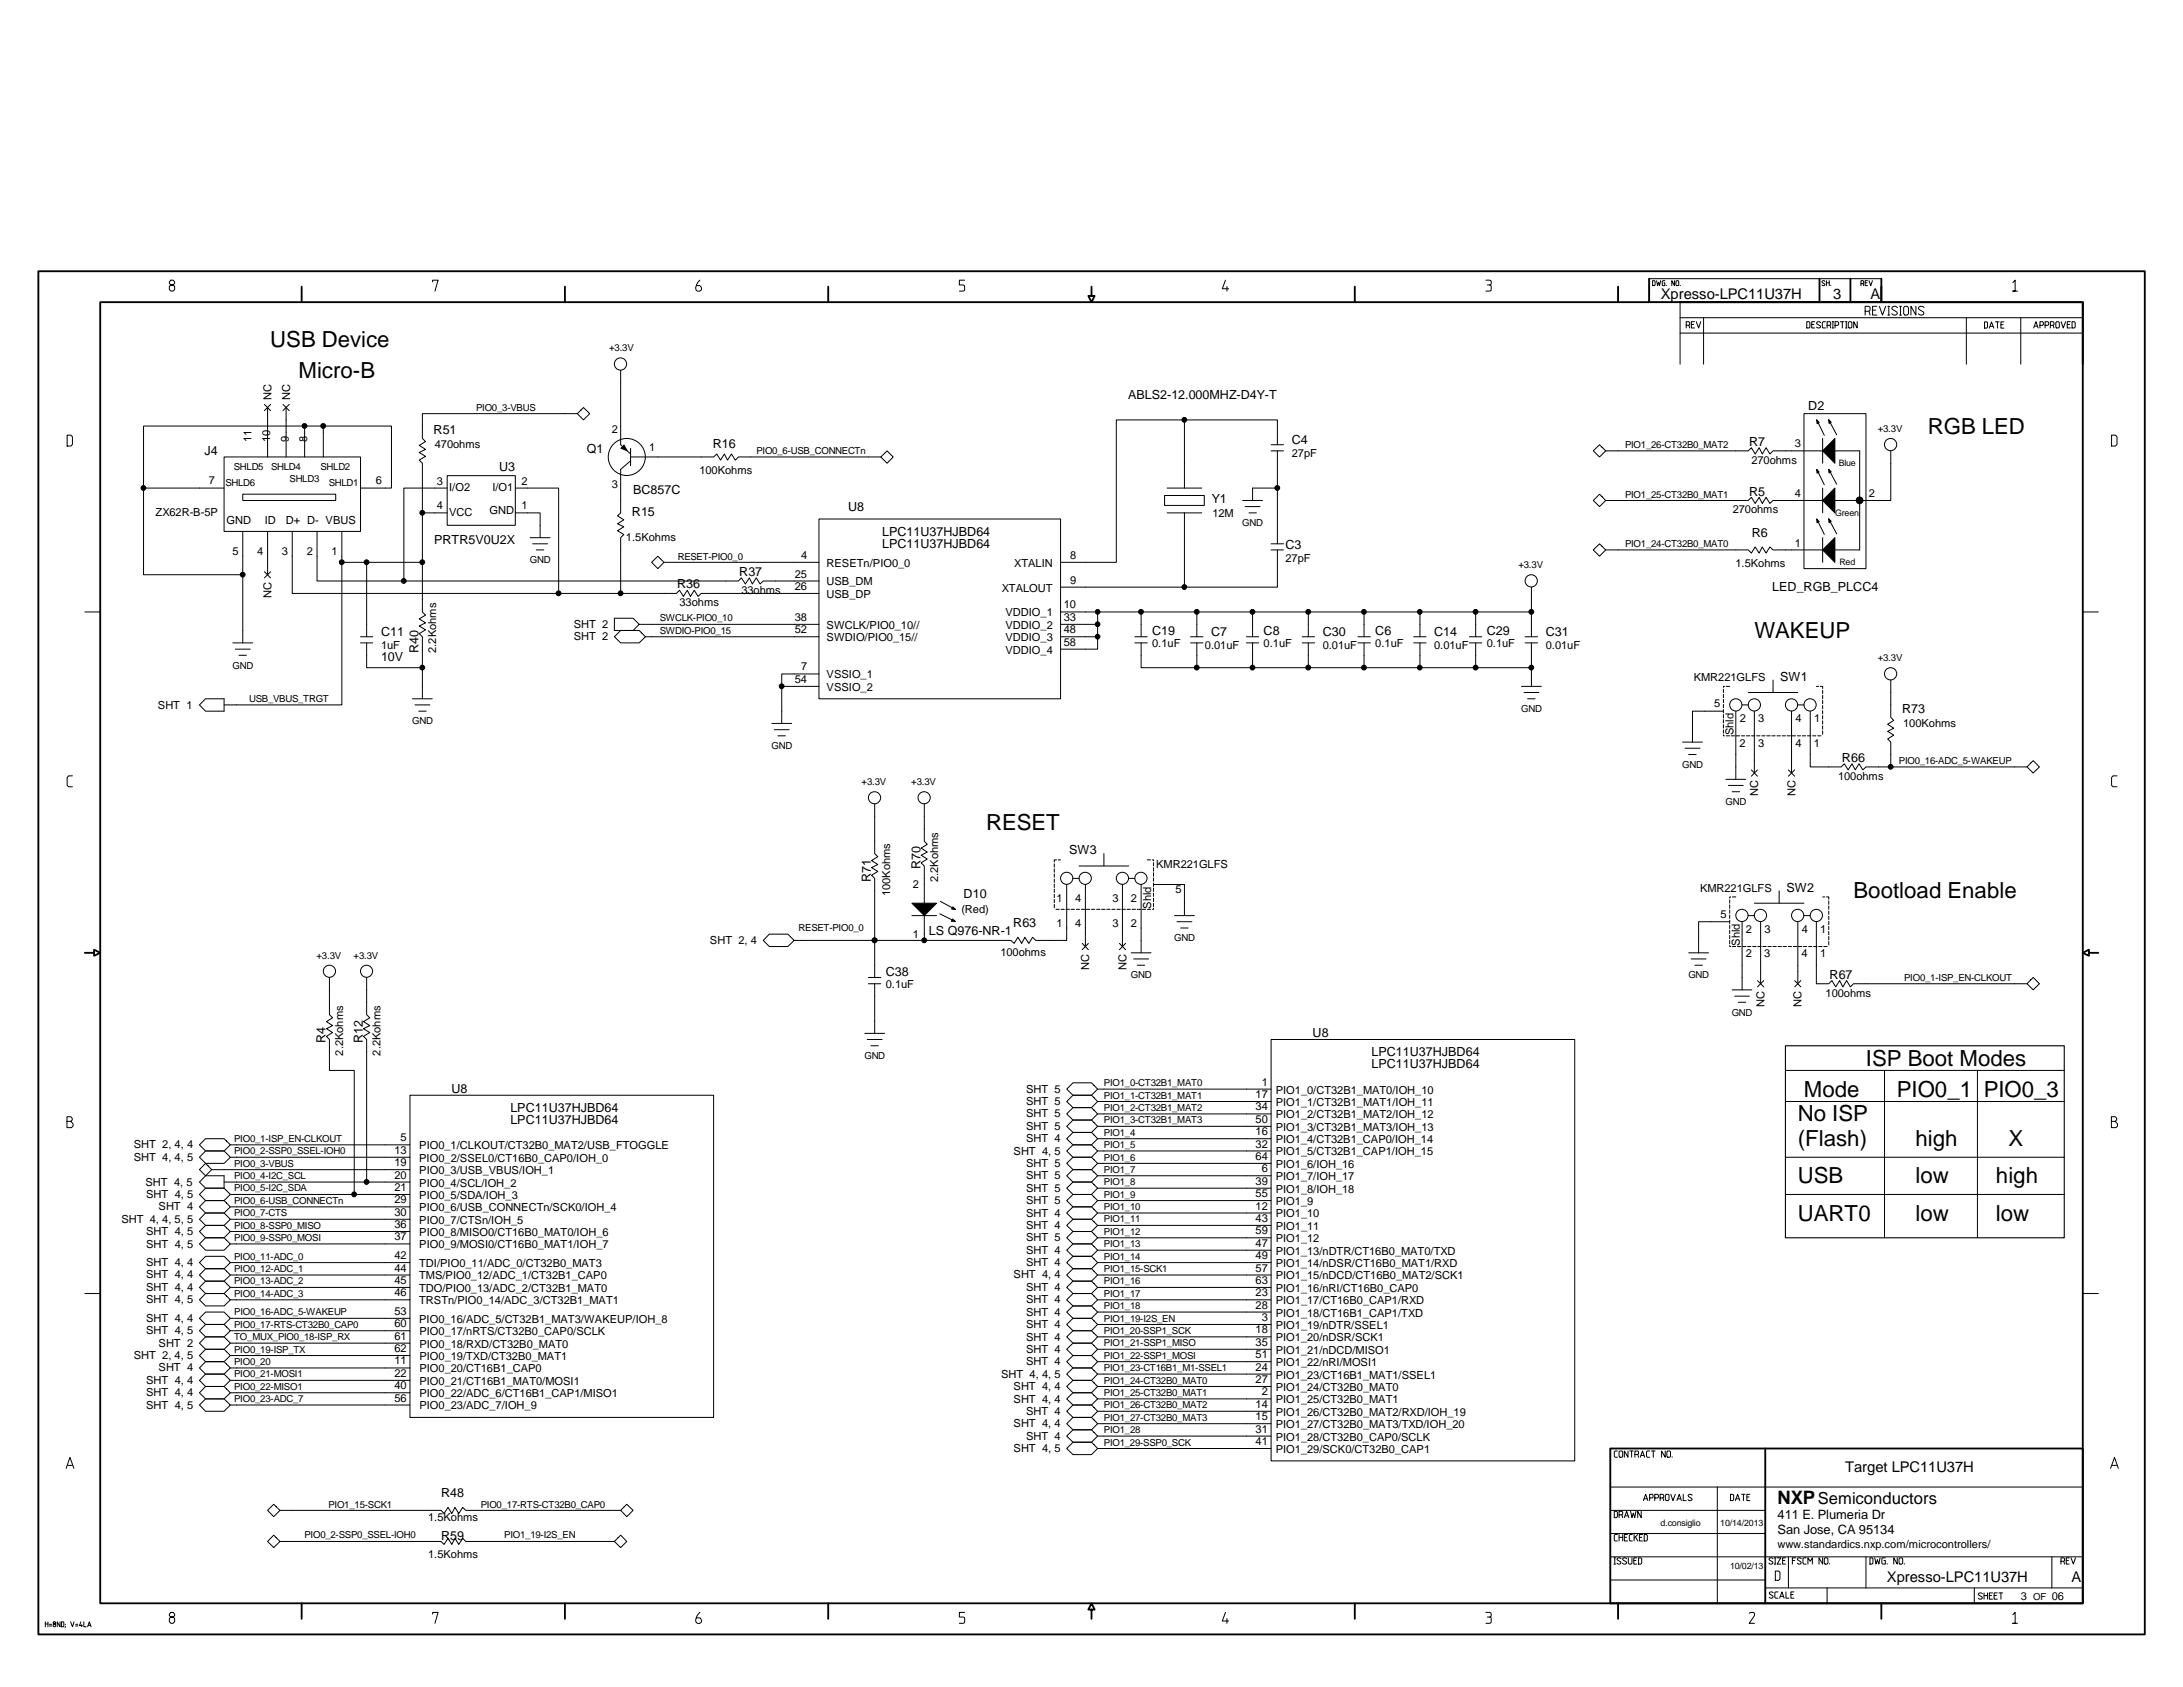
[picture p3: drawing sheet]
<svg xmlns="http://www.w3.org/2000/svg" width="279mm" height="216mm" viewBox="0 0 279 216" stroke-linecap="round" stroke-linejoin="round" font-family="sans-serif">
<defs><g id="words">
<g font-size="2.8">
<text x="34.6" y="44.4">USB Device</text>
<text x="38.2" y="48.4">Micro-B</text>
<text x="246.7" y="55.5">RGB LED</text>
<text x="224.5" y="81.7">WAKEUP</text>
<text x="126.2" y="106.3">RESET</text>
<text x="237.2" y="115">Bootload Enable</text>
<text x="238.8" y="136.4">ISP Boot Modes</text>
<text x="230.1" y="143.5">No ISP</text>
<text x="230.9" y="140.4">Mode</text>
<text x="242.8" y="140.4">PIO0_1</text>
<text x="253.9" y="140.4">PIO0_3</text>
<text x="230.1" y="146.7">(Flash)</text>
<text x="245.2" y="146.7">high</text>
<text x="257" y="146.7">X</text>
<text x="230.1" y="151.4">USB</text>
<text x="245.2" y="151.4">low</text>
<text x="255.5" y="151.4">high</text>
<text x="230.1" y="156.2">UART0</text>
<text x="245.2" y="156.2">low</text>
<text x="255.5" y="156.2">low</text>
</g>
<text font-size="2.4" x="227.5" y="192.5">NXP</text>
<text font-size="2.1" x="232.7" y="192.5">Semiconductors</text>
<g font-size="1.9">
<text x="212.6" y="38.3">Xpresso-LPC11U37H</text>
<text x="234.6" y="38.3">3</text>
<text x="239.4" y="38.3">A</text>
<text x="236.2" y="188.4">Target LPC11U37H</text>
<text x="241.5" y="202.4">Xpresso-LPC11U37H</text>
<text x="265.2" y="202.4">A</text>
</g>
<g font-size="1.6">
<text x="144.4" y="51.1">ABLS2-12.000MHZ-D4Y-T</text>
<text x="231.4" y="52.5">D2</text>
<text x="26.2" y="58.2">J4</text>
<text x="55.5" y="55.6">R51</text>
<text x="75.1" y="58">Q1</text>
<text x="91.2" y="57.4">R16</text>
<text x="165.3" y="56.8">C4</text>
<text x="223.9" y="57.1">R7</text>
<text x="63.9" y="60.3">U3</text>
<text x="81" y="63.2">BC857C</text>
<text x="108.5" y="65.4">U8</text>
<text x="155.1" y="64.4">Y1</text>
<text x="223.9" y="63.4">R5</text>
<text x="55.6" y="69.6">PRTR5V0U2X</text>
<text x="80.9" y="66.1">R15</text>
<text x="112.9" y="70.1">LPC11U37HJBD64</text>
<text x="112.9" y="68.5">LPC11U37HJBD64</text>
<text x="164.5" y="70.3">C3</text>
<text x="224.2" y="68.7">R6</text>
<text x="86.7" y="75.3">R36</text>
<text x="94.6" y="73.7">R37</text>
<text x="226.8" y="75.7">LED_RGB_PLCC4</text>
<text x="48.8" y="81.4">C11</text>
<text x="53.6" y="83.5" transform="rotate(-90 53.6 83.5)">R40</text>
<text x="147.5" y="81.3">C19</text>
<text x="155" y="81.4">C7</text>
<text x="161.7" y="81.3">C8</text>
<text x="169.3" y="81.4">C30</text>
<text x="176" y="81.3">C6</text>
<text x="183.6" y="81.4">C14</text>
<text x="190.3" y="81.3">C29</text>
<text x="197.8" y="81.4">C31</text>
<text x="48.8" y="84.6">10V</text>
<text x="227.8" y="87.2">SW1</text>
<text x="243.4" y="91.3">R73</text>
<text x="235.8" y="97.5">R66</text>
<text x="111.5" y="112.9" transform="rotate(-90 111.5 112.9)">R71</text>
<text x="117.8" y="111.3" transform="rotate(-90 117.8 111.3)">R70</text>
<text x="136.8" y="109.3">SW3</text>
<text x="118.9" y="119.7">LS Q976-NR-1</text>
<text x="123.3" y="114.9">D10</text>
<text x="129.7" y="118.6">R63</text>
<text x="228.6" y="114.1">SW2</text>
<text x="113.4" y="124.9">C38</text>
<text x="234.2" y="125.3">R67</text>
<text x="41.7" y="133.5" transform="rotate(-90 41.7 133.5)">R4</text>
<text x="46.4" y="133.5" transform="rotate(-90 46.4 133.5)">R12</text>
<text x="168" y="132.8">U8</text>
<text x="175.5" y="135.1">LPC11U37HJBD64</text>
<text x="175.5" y="136.7">LPC11U37HJBD64</text>
<text x="57.8" y="139.9">U8</text>
<text x="65.3" y="143.9">LPC11U37HJBD64</text>
<text x="65.3" y="142.3">LPC11U37HJBD64</text>
<text x="56.5" y="191.6">R48</text>
<text x="56.5" y="197.1">R59</text>
<text x="227.5" y="194.5">411 E. Plumeria Dr</text>
<text x="227.5" y="196.4">San Jose, CA 95134</text>
</g>
<g font-size="1.4">
<text x="34.7" y="51.2" transform="rotate(-90 34.7 51.2)">NC</text>
<text x="37.1" y="51.2" transform="rotate(-90 37.1 51.2)">NC</text>
<text x="32.2" y="56.5" transform="rotate(-90 32.2 56.5)">11</text>
<text x="34.6" y="56.5" transform="rotate(-90 34.6 56.5)">10</text>
<text x="37" y="56.5" transform="rotate(-90 37 56.5)">9</text>
<text x="39.3" y="56.5" transform="rotate(-90 39.3 56.5)">8</text>
<text x="55.6" y="57.4">470ohms</text>
<text x="78.3" y="55.4">2</text>
<text x="83.1" y="57.7">1</text>
<text x="165.3" y="58.4">27pF</text>
<text x="224.2" y="59.4">270ohms</text>
<text x="229.7" y="57.3">3</text>
<text x="26.7" y="62">7</text>
<text x="48.1" y="62">6</text>
<text x="55.9" y="65.2">4</text>
<text x="55.9" y="62">3</text>
<text x="57.5" y="66">VCC</text>
<text x="57.5" y="62.8">I/O2</text>
<text x="62.7" y="65.8">GND</text>
<text x="63" y="62.8">I/O1</text>
<text x="66.8" y="62">2</text>
<text x="66.8" y="65.2">1</text>
<text x="78.3" y="62.5">3</text>
<text x="89.5" y="60.6">100Kohms</text>
<text x="221.8" y="65.7">270ohms</text>
<text x="229.7" y="63.6">4</text>
<text x="239.2" y="63.6">2</text>
<text x="19.9" y="66.1">ZX62R-B-5P</text>
<text x="29" y="67.1">GND</text>
<text x="29.8" y="71">5</text>
<text x="32.9" y="71">4</text>
<text x="33.9" y="67.1">ID</text>
<text x="36.1" y="71">3</text>
<text x="36.6" y="67.1">D+ D- VBUS</text>
<text x="39.3" y="71">2</text>
<text x="42.4" y="71">1</text>
<text x="80.1" y="69.3">1.5Kohms</text>
<text x="102.5" y="71.5">4</text>
<text x="136.9" y="71.5">8</text>
<text x="155.2" y="66.2">12M</text>
<text x="164.5" y="71.9">27pF</text>
<text x="229.7" y="70">1</text>
<text x="34.7" y="76.5" transform="rotate(-90 34.7 76.5)">NC</text>
<text x="87" y="77.6">33ohms</text>
<text x="94.9" y="76">33ohms</text>
<text x="101.7" y="75.5">26</text>
<text x="101.7" y="73.9">25</text>
<text x="105.8" y="72.5">RESETn/PIO0_0</text>
<text x="105.8" y="74.9">USB_DM</text>
<text x="105.8" y="76.5">USB_DP</text>
<text x="128.2" y="75.7">XTALOUT</text>
<text x="129.8" y="72.5">XTALIN</text>
<text x="136.1" y="77.9">10</text>
<text x="136.9" y="74.7">9</text>
<text x="222.1" y="72.5">1.5Kohms</text>
<text x="48.8" y="83">1uF</text>
<text x="55.8" y="83.5" transform="rotate(-90 55.8 83.5)">2.2Kohms</text>
<text x="73.4" y="80.4">SHT 2</text>
<text x="73.4" y="82">SHT 2</text>
<text x="101.7" y="81">52</text>
<text x="101.7" y="79.5">38</text>
<text x="105.8" y="82.1">SWDIO/PIO0_15//</text>
<text x="105.8" y="80.5">SWCLK/PIO0_10//</text>
<text x="128.7" y="83.7">VDDIO_4</text>
<text x="128.7" y="82.1">VDDIO_3</text>
<text x="128.7" y="80.5">VDDIO_2</text>
<text x="128.7" y="78.9">VDDIO_1</text>
<text x="136.1" y="79.5">33</text>
<text x="136.1" y="81">48</text>
<text x="136.1" y="82.6">58</text>
<text x="147.5" y="82.8">0.1uF</text>
<text x="154.2" y="83">0.01uF</text>
<text x="161.7" y="82.8">0.1uF</text>
<text x="169.3" y="83">0.01uF</text>
<text x="176" y="82.8">0.1uF</text>
<text x="183.6" y="83">0.01uF</text>
<text x="190.3" y="82.8">0.1uF</text>
<text x="197.8" y="83">0.01uF</text>
<text x="101.7" y="87.4">54</text>
<text x="102.5" y="85.8">7</text>
<text x="105.8" y="88.4">VSSIO_2</text>
<text x="105.8" y="86.8">VSSIO_1</text>
<text x="216.8" y="87.2">KMR221GLFS</text>
<text x="20.2" y="90.7">SHT 1</text>
<text x="219.4" y="90.5">5</text>
<text x="221.9" y="94.1" transform="rotate(-90 221.9 94.1)">Shld</text>
<text x="222.7" y="95.6">2</text>
<text x="222.7" y="92.4">2</text>
<text x="225" y="95.6">3</text>
<text x="225" y="92.4">3</text>
<text x="229.8" y="95.6">4</text>
<text x="229.8" y="92.4">4</text>
<text x="232.2" y="95.6">1</text>
<text x="232.2" y="92.4">1</text>
<text x="243.6" y="93">100Kohms</text>
<text x="225" y="101.9" transform="rotate(-90 225 101.9)">NC</text>
<text x="229.8" y="101.9" transform="rotate(-90 229.8 101.9)">NC</text>
<text x="235.2" y="99.8">100ohms</text>
<text x="116.8" y="113.7">2</text>
<text x="120.1" y="112.9" transform="rotate(-90 120.1 112.9)">2.2Kohms</text>
<text x="148" y="111.1">KMR221GLFS</text>
<text x="113.9" y="114.7" transform="rotate(-90 113.9 114.7)">100Kohms</text>
<text x="123" y="116.8">(Red)</text>
<text x="135.2" y="115.4">1</text>
<text x="135.2" y="118.6">1</text>
<text x="137.6" y="115.4">4</text>
<text x="137.6" y="118.6">4</text>
<text x="142.4" y="118.6">3</text>
<text x="142.4" y="115.4">3</text>
<text x="144.7" y="118.6">2</text>
<text x="144.7" y="115.4">2</text>
<text x="147.3" y="116.3" transform="rotate(-90 147.3 116.3)">Shld</text>
<text x="150.4" y="114.3">5</text>
<text x="217.6" y="114.1">KMR221GLFS</text>
<text x="220.2" y="117.5">5</text>
<text x="223.5" y="119.4">2</text>
<text x="225.8" y="119.4">3</text>
<text x="230.6" y="119.4">4</text>
<text x="233" y="119.4">1</text>
<text x="90.9" y="120.8">SHT 2, 4</text>
<text x="116.8" y="120">1</text>
<text x="128" y="122.4">100ohms</text>
<text x="139.4" y="124.1" transform="rotate(-90 139.4 124.1)">NC</text>
<text x="144.2" y="124.1" transform="rotate(-90 144.2 124.1)">NC</text>
<text x="222.7" y="121.1" transform="rotate(-90 222.7 121.1)">Shld</text>
<text x="223.4" y="122.5">2</text>
<text x="225.8" y="122.5">3</text>
<text x="230.6" y="122.5">4</text>
<text x="233" y="122.5">1</text>
<text x="113.4" y="126.4">0.1uF</text>
<text x="225.8" y="128.9" transform="rotate(-90 225.8 128.9)">NC</text>
<text x="230.6" y="128.9" transform="rotate(-90 230.6 128.9)">NC</text>
<text x="233.7" y="127.6">100ohms</text>
<text x="43.9" y="135.1" transform="rotate(-90 43.9 135.1)">2.2Kohms</text>
<text x="48.7" y="135.1" transform="rotate(-90 48.7 135.1)">2.2Kohms</text>
<text x="131.3" y="139.8">SHT 5</text>
<text x="131.3" y="141.4">SHT 5</text>
<text x="131.3" y="143">SHT 5</text>
<text x="160.7" y="140.5">17</text>
<text x="160.7" y="142.1">34</text>
<text x="160.7" y="143.7">50</text>
<text x="161.5" y="138.9">1</text>
<text x="163.3" y="140">PIO1_0/CT32B1_MAT0/IOH_10</text>
<text x="163.3" y="143.1">PIO1_2/CT32B1_MAT2/IOH_12</text>
<text x="163.3" y="141.5">PIO1_1/CT32B1_MAT1/IOH_11</text>
<text x="17.1" y="147">SHT 2, 4, 4</text>
<text x="17.1" y="148.6">SHT 4, 4, 5</text>
<text x="50.5" y="149.2">19</text>
<text x="50.5" y="147.7">13</text>
<text x="51.3" y="146.1">5</text>
<text x="53.7" y="148.7">PIO0_2/SSEL0/CT16B0_CAP0/IOH_0</text>
<text x="53.7" y="147.1">PIO0_1/CLKOUT/CT32B0_MAT2/USB_FTOGGLE</text>
<text x="129.7" y="147.8">SHT 4, 5</text>
<text x="131.3" y="144.6">SHT 5</text>
<text x="131.3" y="146.2">SHT 4</text>
<text x="131.3" y="149.4">SHT 5</text>
<text x="160.7" y="145.3">16</text>
<text x="160.7" y="146.9">32</text>
<text x="160.7" y="148.4">64</text>
<text x="163.3" y="144.7">PIO1_3/CT32B1_MAT3/IOH_13</text>
<text x="163.3" y="146.3">PIO1_4/CT32B1_CAP0/IOH_14</text>
<text x="163.3" y="147.9">PIO1_5/CT32B1_CAP1/IOH_15</text>
<text x="163.3" y="149.5">PIO1_6/IOH_16</text>
<text x="18.6" y="151.7">SHT 4, 5</text>
<text x="18.7" y="153.3">SHT 4, 5</text>
<text x="20.3" y="154.9">SHT 4</text>
<text x="50.5" y="155.6">30</text>
<text x="50.5" y="154">29</text>
<text x="50.5" y="152.4">21</text>
<text x="50.5" y="150.8">20</text>
<text x="53.7" y="155">PIO0_6/USB_CONNECTn/SCK0/IOH_4</text>
<text x="53.7" y="153.4">PIO0_5/SDA/IOH_3</text>
<text x="53.7" y="150.3">PIO0_3/USB_VBUS/IOH_1</text>
<text x="53.7" y="151.8">PIO0_4/SCL/IOH_2</text>
<text x="131.3" y="150.9">SHT 5</text>
<text x="131.3" y="152.5">SHT 5</text>
<text x="131.3" y="154.1">SHT 5</text>
<text x="131.3" y="155.7">SHT 4</text>
<text x="160.7" y="151.6">39</text>
<text x="160.7" y="153.2">55</text>
<text x="160.7" y="154.8">12</text>
<text x="161.5" y="150">6</text>
<text x="163.3" y="151">PIO1_7/IOH_17</text>
<text x="163.3" y="152.6">PIO1_8/IOH_18</text>
<text x="163.3" y="154.2">PIO1_9</text>
<text x="163.3" y="155.8">PIO1_10</text>
<text x="15.5" y="156.5">SHT 4, 4, 5, 5</text>
<text x="18.7" y="158.1">SHT 4, 5</text>
<text x="18.7" y="159.7">SHT 4, 5</text>
<text x="50.5" y="161.1">42</text>
<text x="50.5" y="158.7">37</text>
<text x="50.5" y="157.2">36</text>
<text x="53.7" y="156.6">PIO0_7/CTSn/IOH_5</text>
<text x="53.7" y="159.8">PIO0_9/MOSI0/CT16B0_MAT1/IOH_7</text>
<text x="53.7" y="158.2">PIO0_8/MISO0/CT16B0_MAT0/IOH_6</text>
<text x="131.3" y="157.3">SHT 4</text>
<text x="131.3" y="158.9">SHT 5</text>
<text x="131.3" y="160.5">SHT 4</text>
<text x="160.7" y="156.4">43</text>
<text x="160.7" y="158">59</text>
<text x="160.7" y="159.6">47</text>
<text x="160.7" y="161.1">49</text>
<text x="163.3" y="157.4">PIO1_11</text>
<text x="163.3" y="160.6">PIO1_13/nDTR/CT16B0_MAT0/TXD</text>
<text x="163.3" y="159">PIO1_12</text>
<text x="18.7" y="162.1">SHT 4, 4</text>
<text x="18.7" y="163.6">SHT 4, 4</text>
<text x="18.7" y="165.2">SHT 4, 4</text>
<text x="18.7" y="166.8">SHT 4, 5</text>
<text x="50.5" y="165.9">46</text>
<text x="50.5" y="162.7">44</text>
<text x="50.5" y="164.3">45</text>
<text x="53.7" y="163.7">TMS/PIO0_12/ADC_1/CT32B1_CAP0</text>
<text x="53.7" y="162.2">TDI/PIO0_11/ADC_0/CT32B0_MAT3</text>
<text x="53.7" y="166.9">TRSTn/PIO0_14/ADC_3/CT32B1_MAT1</text>
<text x="53.7" y="165.3">TDO/PIO0_13/ADC_2/CT32B1_MAT0</text>
<text x="129.7" y="163.6">SHT 4, 4</text>
<text x="131.3" y="162.1">SHT 4</text>
<text x="131.3" y="165.2">SHT 4</text>
<text x="131.3" y="166.8">SHT 4</text>
<text x="160.7" y="162.7">57</text>
<text x="160.7" y="164.3">63</text>
<text x="160.7" y="165.9">23</text>
<text x="160.7" y="167.5">28</text>
<text x="163.3" y="163.7">PIO1_15/nDCD/CT16B0_MAT2/SCK1</text>
<text x="163.3" y="162.2">PIO1_14/nDSR/CT16B0_MAT1/RXD</text>
<text x="163.3" y="165.3">PIO1_16/nRI/CT16B0_CAP0</text>
<text x="163.3" y="166.9">PIO1_17/CT16B0_CAP1/RXD</text>
<text x="17.1" y="173.9">SHT 2, 4, 5</text>
<text x="18.7" y="170.8">SHT 4, 5</text>
<text x="18.7" y="169.2">SHT 4, 4</text>
<text x="20.3" y="172.4">SHT 2</text>
<text x="50.5" y="173">62</text>
<text x="50.5" y="171.5">61</text>
<text x="50.5" y="169.9">60</text>
<text x="50.5" y="168.3">53</text>
<text x="53.7" y="169.3">PIO0_16/ADC_5/CT32B1_MAT3/WAKEUP/IOH_8</text>
<text x="53.7" y="172.5">PIO0_18/RXD/CT32B0_MAT0</text>
<text x="53.7" y="170.9">PIO0_17/nRTS/CT32B0_CAP0/SCLK</text>
<text x="131.3" y="168.4">SHT 4</text>
<text x="131.3" y="170">SHT 4</text>
<text x="131.3" y="171.6">SHT 4</text>
<text x="131.3" y="173.1">SHT 4</text>
<text x="160.7" y="170.6">18</text>
<text x="160.7" y="172.2">35</text>
<text x="160.7" y="173.8">51</text>
<text x="161.5" y="169.1">3</text>
<text x="163.3" y="170.1">PIO1_19/nDTR/SSEL1</text>
<text x="163.3" y="173.2">PIO1_21/nDCD/MISO1</text>
<text x="163.3" y="171.7">PIO1_20/nDSR/SCK1</text>
<text x="163.3" y="168.5">PIO1_18/CT16B1_CAP1/TXD</text>
<text x="18.7" y="177.1">SHT 4, 4</text>
<text x="18.7" y="178.7">SHT 4, 4</text>
<text x="20.3" y="175.5">SHT 4</text>
<text x="50.5" y="179.4">56</text>
<text x="50.5" y="177.8">40</text>
<text x="50.5" y="176.2">22</text>
<text x="50.5" y="174.6">11</text>
<text x="53.7" y="177.2">PIO0_21/CT16B1_MAT0/MOSI1</text>
<text x="53.7" y="178.8">PIO0_22/ADC_6/CT16B1_CAP1/MISO1</text>
<text x="53.7" y="174.1">PIO0_19/TXD/CT32B0_MAT1</text>
<text x="53.7" y="175.6">PIO0_20/CT16B1_CAP0</text>
<text x="128.1" y="176.3">SHT 4, 4, 5</text>
<text x="129.7" y="177.9">SHT 4, 4</text>
<text x="129.7" y="179.5">SHT 4, 4</text>
<text x="131.3" y="174.7">SHT 4</text>
<text x="160.7" y="175.4">24</text>
<text x="160.7" y="177">27</text>
<text x="161.5" y="178.6">2</text>
<text x="163.3" y="179.6">PIO1_25/CT32B0_MAT1</text>
<text x="163.3" y="176.4">PIO1_23/CT16B1_MAT1/SSEL1</text>
<text x="163.3" y="178">PIO1_24/CT32B0_MAT0</text>
<text x="163.3" y="174.8">PIO1_22/nRI/MOSI1</text>
<text x="18.7" y="180.3">SHT 4, 5</text>
<text x="53.7" y="180.4">PIO0_23/ADC_7/IOH_9</text>
<text x="129.7" y="182.7">SHT 4, 4</text>
<text x="129.7" y="185.8">SHT 4, 5</text>
<text x="131.3" y="181.1">SHT 4</text>
<text x="131.3" y="184.3">SHT 4</text>
<text x="160.7" y="180.2">14</text>
<text x="160.7" y="181.8">15</text>
<text x="160.7" y="183.3">31</text>
<text x="160.7" y="184.9">41</text>
<text x="163.3" y="184.4">PIO1_28/CT32B0_CAP0/SCLK</text>
<text x="163.3" y="182.8">PIO1_27/CT32B0_MAT3/TXD/IOH_20</text>
<text x="163.3" y="185.9">PIO1_29/SCK0/CT32B0_CAP1</text>
<text x="163.3" y="181.2">PIO1_26/CT32B0_MAT2/RXD/IOH_19</text>
<text x="54.8" y="194.7">1.5Kohms</text>
<text x="54.8" y="199.4">1.5Kohms</text>
<text x="227.5" y="198.1">www.standardics.nxp.com/microcontrollers/</text>
<text x="258.6" y="204.8">3</text>
<text x="262.6" y="204.8">06</text>
</g>
<g font-size="1.2">
<text x="78" y="45">+3.3V</text>
<text x="60.9" y="52.6">PIO0_3-VBUS</text>
<text x="96.8" y="58.1">PIO0_6-USB_CONNECTn</text>
<text x="208" y="57.3">PIO1_26-CT32B0_MAT2</text>
<text x="240.3" y="55.3">+3.3V</text>
<text x="28.9" y="62.2">SHLD6</text>
<text x="29.9" y="60.1">SHLD5</text>
<text x="34.7" y="60.1">SHLD4</text>
<text x="37.1" y="61.7">SHLD3</text>
<text x="41" y="60.1">SHLD2</text>
<text x="42.1" y="62.2">SHLD1</text>
<text x="208" y="63.7">PIO1_25-CT32B0_MAT1</text>
<text x="86.7" y="71.6">RESET-PIO0_0</text>
<text x="159" y="67.3">GND</text>
<text x="208" y="70">PIO1_24-CT32B0_MAT0</text>
<text x="67.8" y="72.1">GND</text>
<text x="194.3" y="72.7">+3.3V</text>
<text x="84.4" y="79.5">SWCLK-PIO0_10</text>
<text x="84.4" y="81.1">SWDIO-PIO0_15</text>
<text x="29.8" y="85.6">GND</text>
<text x="31.9" y="89.8">USB_VBUS_TRGT</text>
<text x="240.3" y="84.6">+3.3V</text>
<text x="52.7" y="92.7">GND</text>
<text x="98.7" y="95.9">GND</text>
<text x="194.7" y="91.1">GND</text>
<text x="110.3" y="100.5">+3.3V</text>
<text x="116.6" y="100.5">+3.3V</text>
<text x="215.3" y="98.3">GND</text>
<text x="243" y="97.8">PIO0_16-ADC_5-WAKEUP</text>
<text x="220.9" y="103">GND</text>
<text x="102.2" y="119.2">RESET-PIO0_0</text>
<text x="40.5" y="122.7">+3.3V</text>
<text x="45.3" y="122.7">+3.3V</text>
<text x="144.7" y="125.2">GND</text>
<text x="150.3" y="120.5">GND</text>
<text x="216.1" y="125.2">GND</text>
<text x="243.7" y="125.5">PIO0_1-ISP_EN-CLKOUT</text>
<text x="221.6" y="130">GND</text>
<text x="110.6" y="135.5">GND</text>
<text x="141.3" y="139">PIO1_0-CT32B1_MAT0</text>
<text x="141.3" y="140.6">PIO1_1-CT32B1_MAT1</text>
<text x="141.3" y="142.2">PIO1_2-CT32B1_MAT2</text>
<text x="141.3" y="143.8">PIO1_3-CT32B1_MAT3</text>
<text x="30" y="147.7">PIO0_2-SSP0_SSEL-IOH0</text>
<text x="30" y="149.3">PIO0_3-VBUS</text>
<text x="30" y="146.1">PIO0_1-ISP_EN-CLKOUT</text>
<text x="141.3" y="146.9">PIO1_5</text>
<text x="141.3" y="148.5">PIO1_6</text>
<text x="141.3" y="145.4">PIO1_4</text>
<text x="30" y="150.9">PIO0_4-I2C_SCL</text>
<text x="30" y="152.5">PIO0_5-I2C_SDA</text>
<text x="30" y="154.1">PIO0_6-USB_CONNECTn</text>
<text x="30" y="155.7">PIO0_7-CTS</text>
<text x="141.3" y="150.1">PIO1_7</text>
<text x="141.3" y="151.7">PIO1_8</text>
<text x="141.3" y="153.3">PIO1_9</text>
<text x="141.3" y="154.9">PIO1_10</text>
<text x="30" y="158.8">PIO0_9-SSP0_MOSI</text>
<text x="30" y="157.2">PIO0_8-SSP0_MISO</text>
<text x="30" y="161.2">PIO0_11-ADC_0</text>
<text x="141.3" y="159.6">PIO1_13</text>
<text x="141.3" y="161.2">PIO1_14</text>
<text x="141.3" y="158">PIO1_12</text>
<text x="141.3" y="156.4">PIO1_11</text>
<text x="30" y="162.8">PIO0_12-ADC_1</text>
<text x="30" y="164.4">PIO0_13-ADC_2</text>
<text x="30" y="166">PIO0_14-ADC_3</text>
<text x="141.3" y="162.8">PIO1_15-SCK1</text>
<text x="141.3" y="164.4">PIO1_16</text>
<text x="141.3" y="166">PIO1_17</text>
<text x="141.3" y="167.6">PIO1_18</text>
<text x="30" y="173.1">PIO0_19-ISP_TX</text>
<text x="30" y="171.5">TO_MUX_PIO0_18-ISP_RX</text>
<text x="30" y="168.3">PIO0_16-ADC_5-WAKEUP</text>
<text x="30" y="169.9">PIO0_17-RTS-CT32B0_CAP0</text>
<text x="141.3" y="169.1">PIO1_19-I2S_EN</text>
<text x="141.3" y="170.7">PIO1_20-SSP1_SCK</text>
<text x="141.3" y="172.3">PIO1_21-SSP1_MISO</text>
<text x="141.3" y="173.9">PIO1_22-SSP1_MOSI</text>
<text x="30" y="174.7">PIO0_20</text>
<text x="30" y="176.3">PIO0_21-MOSI1</text>
<text x="30" y="177.9">PIO0_22-MISO1</text>
<text x="30" y="179.5">PIO0_23-ADC_7</text>
<text x="141.3" y="175.5">PIO1_23-CT16B1_M1-SSEL1</text>
<text x="141.3" y="177.1">PIO1_24-CT32B0_MAT0</text>
<text x="141.3" y="178.6">PIO1_25-CT32B0_MAT1</text>
<text x="141.3" y="185">PIO1_29-SSP0_SCK</text>
<text x="141.3" y="180.2">PIO1_26-CT32B0_MAT2</text>
<text x="141.3" y="181.8">PIO1_27-CT32B0_MAT3</text>
<text x="141.3" y="183.4">PIO1_28</text>
<text x="39" y="196.9">PIO0_2-SSP0_SSEL-IOH0</text>
<text x="42" y="192.9">PIO1_15-SCK1</text>
<text x="61.5" y="192.9">PIO0_17-RTS-CT32B0_CAP0</text>
<text x="64.5" y="196.9">PIO1_19-I2S_EN</text>
<text x="260.2" y="204.7">OF</text>
</g>
<g font-size="1.1">
<text x="235.3" y="59.6">Blue</text>
<text x="234.9" y="66">Green</text>
<text x="235.4" y="72.3">Red</text>
<text x="212.5" y="195.3">d.consiglio</text>
<text x="220.2" y="195.3">10/14/2013</text>
<text x="221.4" y="200.8">10/02/13</text>
</g>
</g></defs>
<g fill="none" stroke="#000" stroke-width=".13">
<path d="M21.9 35.9l-.2 .2v.2l.2 .2h.3l.2 .2v.3l-.2 .3h-.3l-.2-.3v-.3l.2-.2h.3l.2-.2v-.2l-.2-.2zM55.4 36.1v-.2h.7l-.4 1.4M89.6 35.9a1.06 1.06 0 0 0-.4 1.3h.4l.2-.1v-.3l-.2-.2h-.4M123.5 35.9h-.7v.6h.5l.2 .2-.1 .5-.6 .1M156.8 35.9l-.4 1.1h.8M157 36.7v.6M190.2 35.9h.5a.33 .33 0 0 1 .2 .3 .33 .33 0 0 1-.2 .3M190.4 36.5h.4l.1 .5-.1 .2-.1 .1h-.5M211.5 35.9h.3v.1v.5v.1h-.3zM212 35.9l.2 .7 .1-.5 .1 .5 .1-.7M213.1 35.9h-.3l-.1 .1v.5l.1 .1h.3v-.4h-.1M213.3 36.5v.1"/>
<path d="M214.3 35.9v.7l-.3-.7v.7M214.6 35.9h.2l.1 .1v.5l-.1 .1-.3-.1v-.5zM215 38.7v7.9M215.1 36.5v.1M233.6 36l-.1-.1-.3 .1v.2l.4 .2-.1 .2-.3-.1M233.8 36.2h.3M233.8 35.9v.7M234.1 35.9v.7M234.3 36.5v.1M238.2 36.3h.3v-.4h-.3v.7M238.5 36.3v.3M238.7 36.2h.3"/>
<path d="M238.7 39.8h.5l.2-.1v-.3l-.2-.2h-.5v1.1M239 35.9h-.3v.7h.3M239.2 35.9l.2 .7 .2-.7M239.2 39.8l.2 .5M239.7 39.7h.4M240.2 39.2h-.5v1.1h.5M240.5 39.2l.4 1.1 .4-1.1M240.8 35.7h-29.7v3h29.7M241.6 39.2h.3M241.7 39.2v1.1M242.8 39.4a.4 .4 0 0 0-.3-.2 .4 .4 0 0 0-.4 .3l.1 .1 .6 .3v.2v.1a.44 .44 0 0 1-.7 0M243.1 39.2h.3"/>
<path d="M243.2 39.2v1.1M243.8 39.2h.3l.2 .2v.8l-.2 .1h-.3l-.2-.1v-.8zM245.2 39.2v1.1l-.6-1.1v1.1M246.3 39.4a.4 .4 0 0 0-.4-.2 .4 .4 0 0 0-.4 .3l.1 .1 .6 .3 .1 .2-.1 .1a.44 .44 0 0 1-.7 0M257.6 36.2l.3-.3v1.4h-.3h.6M8.6 55.7h.5l.2 .2v1l-.2 .2h-.5zM28.7 58.5h17.4v9.5h-17.4zM33.8 51.8l.8 .8M34.2 52.2v6.3M34.6 51.8l-.8 .8M36.2 51.8l.8 .8M36.6 52.2v6.3"/>
<path d="M37 51.8l-.8 .8M39 54.5v4M41.4 54.5v4M73.9 52.9h-19.8v3.2l.4 .4-.8 .5 .8 .5-.8 .4 .8 .5-.8 .5 .4 .4v12.7M74.7 52.2l.8 .7-.8 .8-.8-.8zM79.4 47.4v9.5l1.3 1.2M80.7 58.5h10.6l.4-.4 .5 .8 .5-.8 .4 .8 .5-.8 .5 .8 .4-.4h18.2M80.7 59l-1.3 1.1v5.5l-.4 .4 .8 .5-.8 .5 .8 .4-.8 .5 .8 .5-.4 .4v7.1M80.7 57.4v2.2M112.7 58.5l.8-.8 .8 .8-.8 .8zM151.6 53.7v8.8M162.7 56.9h1.6"/>
<path d="M162.7 57.7h1.6M163.5 56.9v-3.2h-20.6v18.3h-7.2M163.5 57.7v11.9M203.9 57.7l.8-.8 .8 .8-.8 .8zM215 42.6h51.6M215 40.7h51.6M215.8 41.6h.4l.1-.1v-.2l-.1-.1h-.4v.8M216.2 41.6l.1 .4M216.5 41.5h.3M216.9 41.2h-.4v.8h.4M217.1 41.2l.3 .8 .3-.8M218 40.7v5.9"/>
<path d="M230.9 52.9h7.9v19.9h-7.9zM231.2 41.2h.3l.1 .1v.6l-.1 .1h-.3zM231.9 41.5h.3M232.3 41.2h-.4v.8h.4M232.5 53.7l.3 .4-.2 .1zM232.6 53.8l.9 1.9M232.6 53.9l.1 .1-.1 .1v-.2M233 41.3a.3 .3 0 0 0-.3-.1 .3 .3 0 0 0-.2 .2l.5 .4a.31 .31 0 0 1-.5 .1M233.3 57.7h-6.4l-.4 .4-.5-.8-.4 .8-.5-.8-.5 .8-.4-.8-.4 .4h-18.3M233.3 56.1v3.2M233.6 41.2h-.3l-.1 .1v.6l.1 .1h.3M233.8 41.6h.4l.1-.1v-.2l-.1-.1h-.4v.8"/>
<path d="M234.1 53.7l.3 .3-.3 .2-.1-.5M234.1 53.7l1 1.9M234.1 53.9l.2 .1-.2 .1v-.2M234.2 41.6l.1 .4M234.5 42h.2M234.5 41.2h.2M234.6 41.2v.8M234.8 57.7h3.2v12.7h-3.2M234.9 41.6h.3l.1-.1v-.2l-.1-.1h-.3v.8M235.5 41.2h.5M235.8 41.2v.8M236.2 42h.2"/>
<path d="M236.2 41.2h.2M236.3 41.2v.8M236.6 41.3l.1-.1h.2l.1 .1v.6l-.1 .1h-.2l-.1-.1zM237.7 41.2v.8l-.4-.8v.8M241.6 40.3h.3M242 57.7v6.4h-7.2M243.1 40.3h.3M251.7 40.7v5.9M254 41.2h.3l.1 .1v.6l-.1 .1h-.3zM254.6 42l.3-.8 .3 .8M254.7 41.8h.4M255.4 41.2h.5"/>
<path d="M255.7 41.2v.8M256.1 41.6h.3M256.5 41.2h-.4v.8h.4M258.6 40.7v5.9M260.3 42l.3-.8 .3 .8M260.4 41.7h.4M261.1 41.6h.3l.1-.1v-.2l-.1-.1h-.3v.8M261.7 41.6h.4l.1-.1v-.2l-.1-.1h-.4v.8M262.4 41.6h.4l.1-.1v-.2l-.1-.1h-.4v.8M262.8 41.6l.1 .4M263.2 41.2h.3l.1 .1v.6l-.1 .1h-.3l-.1-.1v-.6zM263.8 41.2l.3 .8 .3-.8"/>
<path d="M264.6 41.5h.3M265 41.2h-.4v.8h.4M265.2 41.2h.3l.1 .1v.6l-.1 .1h-.3zM270.3 55.7h.5l.2 .2v1l-.2 .2h-.5zM10.9 78.3h1.9M18.4 62.5h10.3M31.1 63.2h11.9v.9h-11.9zM31.1 68v14.3M33.8 73.2l.8 .8M34.2 68v5.6M34.6 73.2l-.8 .8M37.4 68v7.9h49.2l.4-.4 .5 .8 .5-.8 .4 .8 .5-.8 .4 .8 .4-.4h15.1"/>
<path d="M40.6 68v6.4h53.9l.4-.4 .5 .7 .5-.7 .4 .7 .5-.7 .5 .7 .4-.3h7.1M43.8 68v4h10.3v6.3l.4 .4-.8 .5 .8 .5-.8 .4 .8 .5-.8 .5 .4 .4v7.9M43.8 72v18.2h-15.1M46.1 62.5h4v-8h-31.7v19.1h12.7M46.9 72v9.5M54.1 65.6h3.1M57.2 62.5h-5.5v11.9M57.2 60.9h8.8v6.3h-8.8zM66 62.5h5.5v13.4M66 65.6h3.1v3.2M67.9 68.8h2.5M68.2 69.6h1.9"/>
<path d="M68.6 70.4h1M78.6 79.1h2.4l.8 .8-.8 .8h-2.4zM81.8 79.9h23M83.4 72l.8-.8 .8 .8-.8 .8zM85 72h19.8M104.8 66.4h30.9v23h-30.9zM135.7 79.9h4.8M135.7 78.3h60.3M140.5 78.3v4.8h-4.8M146 78.3v3.2M149.1 63.4h5v1.3h-5zM149.4 62.5h4.4"/>
<path d="M149.4 65.6h4.4M151.6 65.6v9.5M153.2 78.3v3.2M159 64.1h2.6M159.4 64.8h1.9M159.9 65.6h.9M160.3 78.3v3.2M162.7 69.6h1.6M162.7 70.4h1.6M163.5 70.4v4.7h-27.8M163.5 62.5h-3.2v1.6M167.4 78.3v3.2"/>
<path d="M174.6 78.3v3.2M181.7 78.3v3.2M188.9 78.3v3.2M196 75.1v6.4M203.9 64.1l.8-.9 .8 .9-.8 .7zM203.9 70.4l.8-.8 .8 .8-.8 .8zM232.5 66.4l.3 .4-.2 .1zM232.5 60.1l.3 .3-.2 .2-.1-.5M232.6 66.5l.9 1.9M232.6 60.1l.9 1.9M232.6 66.6l.1 .1-.1 .1v-.2M232.6 60.3l.1 .1h-.1v-.1"/>
<path d="M233.3 70.4h-6.4l-.4-.4-.5 .8-.4-.8-.5 .8-.5-.8-.4 .8-.4-.4h-18.3M233.3 64.1h-6.4l-.4 .3-.5-.8-.4 .8-.5-.8-.5 .8-.4-.8-.4 .5h-18.3M233.3 62.5v3.1M233.3 68.8v3.2M234 60.1l.1 .4 .3-.1-.3-.3 1 1.9M234.1 66.4l.3 .3-.3 .2-.1-.5M234.1 66.4l1 1.9M234.1 66.6l.2 .1-.2 .1v-.2M234.1 60.2l.2 .1-.2 .1zM266.6 78.3h2M9.3 99.3h-.5l-.2 .2v1l.2 .2h.5M26.3 89.4h2.4v1.6h-2.4l-.8-.8z"/>
<path d="M29.8 82.3h2.5M30.1 83.1h1.9M30.6 83.9h.9M46.1 82.3h1.6M46.1 81.5h1.6M46.9 82.3v3.1h7.2M52.8 89.4h2.5M53.1 90.2h1.9M53.6 91h.9M79.4 80.7h2.4l.8 .8-.8 .8h-2.4l-.8-.8zM82.6 81.5h22.2M98.8 92.6h2.5"/>
<path d="M99.1 93.4h1.9M99.6 94.2h.9M100.1 87.8h4.7M104.8 86.3h-4.7v6.3M135.7 81.5h4.8M145.2 81.5h1.6M145.2 82.3h1.6M146 82.3v3.1h50M152.4 81.5h1.6M152.4 82.3h1.6M153.2 82.3v3.1M159.5 82.3h1.6"/>
<path d="M159.5 81.5h1.6M160.3 82.3v3.1M166.7 81.5h1.6M166.7 82.3h1.6M167.4 82.3v3.1M173.8 81.5h1.6M173.8 82.3h1.6M174.6 82.3v3.1M180.9 81.5h1.6M180.9 82.3h1.6M181.7 82.3v3.1M188.1 81.5h1.6"/>
<path d="M188.1 82.3h1.6M188.9 82.3v3.1M194.7 87.8h2.6M195.1 88.6h1.9M195.2 81.5h1.6M195.2 82.3h1.6M195.5 89.4h1M196 82.3v5.5M215.3 95h2.6M215.7 95.8h1.9M216.1 96.6h1M220.6 91h-4v4"/>
<path d="M220.6 94v.2h.1M220.6 88.2v.4M220.6 88.9v.4M220.6 89.5v.4M220.6 90.1v.5M220.6 90.8v.4M220.6 91.4v.5M220.6 92.1v.4M220.6 92.8v.4M220.6 93.4v.4M220.7 87.8h-.1v.2M220.9 99.7h2.5"/>
<path d="M220.9 87.8h.5M220.9 94.2h.5M221.6 94.2h.4M222.2 91v8.7M222.2 94.2h.5M222.9 94.2h.4M223 90.2h.8M223.5 94.2h.5M223.8 88.6h6.3M224.2 98.5l.7 .8M224.2 94.2h.4M224.5 91v7.9"/>
<path d="M224.8 94.2h.5M224.9 98.5l-.7 .8M225.5 94.2h.4M226.1 94.2h.5M226.8 94.2h.4M226.9 87v1.6M227.4 94.2h.5M228.1 94.2h.4M228.7 94.2h.5M228.9 98.5l.8 .8M229.3 91v7.9M229.4 94.2h.4"/>
<path d="M229.7 98.5l-.8 .8M230 94.2h.5M230.1 90.2h.8M230.7 94.2h.4M231.3 94.2h.5M231.7 91v7.1h3.9l.5-.4 .4 .8 .5-.8 .4 .8 .5-.8 .5 .8 .4-.4h20.6M232 94.2h.4M232.5 87.8h.3M232.6 94.2h.5M233 87.8h.3v.3M233.3 88.3v.5M233.3 89v.4"/>
<path d="M233.3 89.6v.5M233.3 90.3v.4M233.3 91v.4M233.3 91.6v.4M233.3 92.2v.5M233.3 92.9v.4M233.3 93.5v.5M242 87v4.8l.4 .4-.8 .5 .8 .5-.8 .4 .8 .5-.8 .5 .4 .4v3.1M260.2 97.3l.8 .8-.8 .8-.8-.8zM271 99.3h-.6l-.1 .2v1l.1 .2h.6M98.5 119.5h2.3l.8 .9-.8 .7h-2.3l-.8-.7zM112 102.9v6.3l.4 .4-.9 .5 .9 .5-.9 .4 .9 .5-.9 .5 .5 .4v12.7"/>
<path d="M116.7 117.2h3.2M118.3 102.9v4.8l.4 .4-.8 .4 .8 .6-.8 .4 .8 .4-.8 .5 .4 .4v4.8M118.3 117.2v3.2M120.3 116.9l1.9 1M120.4 115.4l1.9 1M122 117.8h-.1l.1-.1 .1 .1M122.1 116.3h-.2l.1-.1 .1 .1M122.2 117.9h-.4l.1-.3 .4 .3M122.3 116.4l-.3-.3-.2 .2 .5 .1M134.9 110.6v.4M134.9 111.2v.4M134.9 111.8v.5"/>
<path d="M134.9 112.5v.4M134.9 113.1v.5M134.9 113.8v.4M134.9 114.4v.5M134.9 115.1v.4M134.9 115.7v.5M135.1 116.4h.5M135.2 110h-.3v.3M135.4 110h.3M135.8 116.4h.4M136.4 116.4h.5M136.5 113.2v7.2h-3.9l-.4-.4-.5 .7-.5-.7-.4 .7-.5-.7-.5 .7-.4-.3h-27.8"/>
<path d="M137.1 116.4h.4M137.3 112.4h.8M137.8 116.4h.4M138.1 110.8h6.4M138.4 116.4h.4M138.9 113.2v7.9M139 116.4h.5M139.7 116.4h.4M140.4 116.4h.4M141 116.4h.4M141.3 109.2v1.6M141.6 116.4h.5"/>
<path d="M142.3 116.4h.4M143 116.4h.4M143.6 116.4h.4M143.7 113.2v7.9M144.3 116.4h.4M144.5 112.4h.7M144.9 116.4h.4M145.5 116.4h.5M146.1 113.2l-.1 8.7M146.2 116.4h.4M146.8 110h.5M146.9 116.4h.4"/>
<path d="M147.5 110h.1v.2M147.6 116.2v.2h-.1M147.6 110.4v.4M147.6 111.1v.4M147.6 111.7v.4M147.6 112.4v.4M147.6 113v.4M147.6 113.6v.5M147.6 114.3v.4M147.6 115v.4M147.6 115.6v.4M147.6 113.2h4v4"/>
<path d="M150.3 117.2h2.6M150.6 118h1.9M151.1 118.8h1M221.2 100.5h1.9M221.4 118h-4v3.9M221.4 115.2v.4M221.4 115.8v.4M221.4 116.5v.4M221.4 117.1v.4M221.4 117.8v.4M221.4 118.4v.4M221.4 119.1v.4"/>
<path d="M221.4 119.7v.4M221.5 114.8h-.1v.1M221.7 101.3h1M221.7 114.8h.5M223 118v8.7M223.8 117.2h.7M224.5 115.6h6.4M225.3 118v7.9M227.7 114v1.6M230.1 118v7.9M230.9 117.2h.8M232.5 118v7.9h1.6l.4-.4 .4 .8 .6-.8 .4 .8 .4-.8 .5 .8 .4-.4h22.2"/>
<path d="M233.3 114.8h.3M233.8 114.8h.3v.3M234.1 115.3v.4M234.1 116v.4M234.1 116.6v.4M234.1 117.3v.4M234.1 117.9v.4M234.1 118.6v.4M234.1 119.2v.4M234.1 119.8v.5M42.2 125.1v4.8l.4 .4-.8 .4 .8 .6-.8 .4 .8 .4-.8 .5 .4 .4v4h3.1v15.9M46.9 125.1v4.8l.4 .4-.8 .4 .8 .6-.8 .4 .8 .4-.8 .5 .4 .4v18.3"/>
<path d="M110.7 132.2h2.5M111 133h1.9M111.1 125.9h1.6M111.1 125.1h1.6M111.5 133.8h.9M112 125.9v6.3M137.3 138.6h2.4l.8 .8-.8 .8h-2.4l-.8-.8zM138.5 120.7l.8 .8M139.3 120.7l-.8 .8M140.5 139.4h22.2M143.3 120.7l.8 .8M144.1 120.7l-.8 .8"/>
<path d="M144.8 121.9h2.5M145.1 122.7h1.9M145.6 123.5h.9M162.7 133h38.8v54h-38.8zM216.1 121.9h2.6M216.5 122.7h1.9M216.9 123.5h1M221.4 121v.1h.1M221.4 120.4v.4M221.7 126.7h2.5M221.7 121.1h.4M222 127.5h1.9"/>
<path d="M222.4 121.1h.4M222.5 128.3h.9M223 121.1h.5M223.7 121.1h.4M224.3 121.1h.4M224.9 125.5l.8 .8M225 121.1h.4M225.6 121.1h.5M225.7 125.5l-.8 .8M226.3 121.1h.4M226.9 121.1h.5M227.6 121.1h.4"/>
<path d="M228.2 121.1h.4M228.5 137h35.7M228.9 121.1h.4M229.5 121.1h.5M229.7 125.5l.8 .8M230.2 121.1h.4M230.5 125.5l-.8 .8M230.8 121.1h.4M231.5 121.1h.4M232.1 121.1h.5M232.8 121.1h.4M233.4 121.1h.4"/>
<path d="M234.1 120.5v.4M241.2 137v21.4M253.1 137v21.4M260.2 125.1l.8 .8-.8 .8-.8-.8zM8.6 143.5h.5l.1-.2v-.2l-.1-.2h-.5v1.4h.5l.3-.2v-.3l-.3-.3M25.5 146.5l.8-.8h2.4l.8 .8-.8 .8h-2.4zM25.5 157.6l.8-.8h2.4l.8 .8-.8 .8h-2.4zM25.5 159.2l.8-.8h2.4l.8 .8-.8 .8h-2.4zM26.3 152.1h2.4l.8 .8-.8 .7h-2.4l-.8-.7zM26.3 155.2h2.4l.8 .8-.8 .8h-2.4l-.8-.8zM26.3 153.6h2.4l.8 .9-.8 .7h-2.4l-.8-.7zM26.3 150.5h2.4v1.6h-2.4l-.8-.8z"/>
<path d="M26.3 148.9l.8 .8-.8 .8-.8-.8zM26.3 147.3h2.4l.8 .8-.8 .8h-2.4l-.8-.8zM27.1 149.7h25.4M28.7 151.3h23.8M29.5 152.9h23M29.5 154.5h23M29.5 156h23M29.5 159.2h23M29.5 157.6h23M29.5 146.5h23M29.5 148.1h23M52.5 140.2h38.8v41.2h-38.8z"/>
<path d="M136.5 147.3l.8-.8h2.4l.8 .8-.8 .8h-2.4zM136.5 148.9l.8-.8h2.4l.8 .8-.8 .8h-2.4zM136.5 150.5l.8-.8h2.4l.8 .8-.8 .8h-2.4zM136.5 152.1l.8-.8h2.4l.8 .8-.8 .8h-2.4zM136.5 153.6l.8-.7h2.4l.8 .7-.8 .9h-2.4zM136.5 155.2l.8-.7h2.4l.8 .7-.8 .8h-2.4zM136.5 156.8l.8-.8h2.4l.8 .8-.8 .8h-2.4zM137.3 140.2h2.4l.8 .8-.8 .8h-2.4l-.8-.8zM137.3 141.8h2.4l.8 .8-.8 .7h-2.4l-.8-.7zM137.3 143.3h2.4l.8 .8-.8 .8h-2.4l-.8-.8zM137.3 144.9h2.4l.8 .8-.8 .8h-2.4l-.8-.8zM137.3 157.6h2.4l.8 .8-.8 .8h-2.4l-.8-.8z"/>
<path d="M137.3 159.2h2.4l.8 .8-.8 .8h-2.4l-.8-.8zM140.5 147.3h22.2M140.5 148.9h22.2M140.5 150.5h22.2M140.5 152.1h22.2M140.5 160h22.2M140.5 158.4h22.2M140.5 141h22.2M140.5 142.6h22.2M140.5 144.1h22.2M140.5 145.7h22.2M140.5 153.6h22.2"/>
<path d="M140.5 155.2h22.2M140.5 156.8h22.2M228.5 148.1h35.7M228.5 152.9h35.7M228.5 141h35.7M270.2 143.5h.5l.2-.2v-.2l-.2-.2h-.5v1.4h.6l.2-.2v-.3l-.3-.3M10.9 165.5h1.9M25.5 179.8l.8-.8h2.4l.8 .8-.8 .8h-2.4zM26.3 171.1h2.4l.8 .8-.8 .8h-2.4l-.8-.8zM26.3 160.8h2.4l.8 .8-.8 .8h-2.4l-.8-.8zM26.3 162.4h2.4l.8 .8-.8 .8h-2.4l-.8-.8zM26.3 164h2.4l.8 .8-.8 .7h-2.4l-.8-.7z"/>
<path d="M26.3 165.5h2.4l.8 .8-.8 .8h-2.4l-.8-.8zM26.3 169.5h2.4l.8 .8-.8 .8h-2.4l-.8-.8zM26.3 172.7h2.4l.8 .8-.8 .8h-2.4l-.8-.8zM26.3 174.3h2.4l.8 .8-.8 .8h-2.4l-.8-.8zM26.3 175.9h2.4l.8 .8-.8 .7h-2.4l-.8-.7zM26.3 177.4h2.4l.8 .8-.8 .8h-2.4l-.8-.8zM26.3 167.9h2.4l.8 .8-.8 .8h-2.4l-.8-.8zM29.5 173.5h23M29.5 171.9h23M29.5 161.6h23M29.5 163.2h23M29.5 164.8h23"/>
<path d="M29.5 166.3h23M29.5 168.7h23M29.5 170.3h23M29.5 175.1h23M29.5 176.7h23M29.5 178.2h23M29.5 179.8h23M136.5 167.9l.8-.8h2.4l.8 .8-.8 .8h-2.4zM136.5 169.5l.8-.8h2.4l.8 .8-.8 .8h-2.4zM136.5 171.1l.8-.8h2.4l.8 .8-.8 .8h-2.4zM136.5 172.7l.8-.8h2.4l.8 .8-.8 .8h-2.4zM136.5 174.3l.8-.8h2.4l.8 .8-.8 .8h-2.4z"/>
<path d="M136.5 175.9l.8-.8h2.4l.8 .8-.8 .8h-2.4zM136.5 177.4l.8-.7h2.4l.8 .7-.8 .8h-2.4zM136.5 179l.8-.8h2.4l.8 .8-.8 .8h-2.4zM137.3 160.8h2.4l.8 .8-.8 .8h-2.4l-.8-.8zM137.3 162.4h2.4l.8 .8-.8 .8h-2.4l-.8-.8zM137.3 164h2.4l.8 .8-.8 .7h-2.4l-.8-.7zM137.3 165.5h2.4l.8 .8-.8 .8h-2.4l-.8-.8zM137.3 179.8h2.4l.8 .8-.8 .8h-2.4l-.8-.8zM140.5 175.9h22.2M140.5 169.5h22.2M140.5 171.1h22.2M140.5 172.7h22.2"/>
<path d="M140.5 161.6h22.2M140.5 163.2h22.2M140.5 164.8h22.2M140.5 166.3h22.2M140.5 174.3h22.2M140.5 177.4h22.2M140.5 179h22.2M162.7 167.9h-22.2M266.6 165.5h2M8.5 187.9l.5-1.4 .5 1.4M8.7 187.5h.6M35 196.5l.8 .8-.8 .8-.8-.8z"/>
<path d="M35 192.5l.8 .8-.8 .8-.8-.8zM35.8 197.3h20.7l.3 .4 .5-.8 .5 .8 .4-.8 .5 .8 .5-.8 .4 .4h19M79.4 193.3h-19.8l-.4-.4-.5 .8-.5-.8-.4 .8-.5-.8-.5 .8-.3-.4h-20.7M79.4 196.5l.8 .8-.8 .8-.8-.8zM80.2 192.5l.8 .8-.8 .8-.8-.8zM137.3 181.4h2.4l.8 .8-.8 .8h-2.4l-.8-.8zM137.3 183h2.4l.8 .8-.8 .8h-2.4l-.8-.8zM137.3 184.6h2.4l.8 .8-.8 .8h-2.4l-.8-.8zM140.5 185.4h22.2M140.5 180.6h22.2M140.5 182.2h22.2M140.5 183.8h22.2"/>
<path d="M206.1 199.2h60.5M206.1 193.3h19.8M206.1 190.3h60.5M206.1 196.3h19.8M206.6 199.4h.2M206.6 193.4h.3l.1 .1v.6l-.1 .1h-.3zM206.7 199.4v.8M207 196.4h-.3l-.1 .1v.6l.1 .1h.3M207 185.7h-.3l-.1 .1v.6l.1 .1h.3M207.2 196.4v.8M207.2 193.9h.4l.1-.1v-.3l-.1-.1h-.4v.8M207.2 185.8l.1-.1h.3l.1 .1v.6l-.1 .1h-.3l-.1-.1z"/>
<path d="M207.2 196.7h.5M207.5 199.5l-.4-.1-.2 .1 .6 .5a.3 .3 0 0 1-.6 0M207.6 193.9l.1 .3M207.7 196.4v.8M207.9 194.2l.3-.8 .3 .8M207.9 196.7h.3M208 194h.4M208.2 199.5l-.4-.1-.1 .1 .4 .4v.2l-.3 .1-.1-.2M208.3 196.4h-.4v.8h.4M208.4 185.7v.8l-.5-.8v.8M208.4 199.4v.6l.1 .2h.3l.1-.2v-.6M208.6 185.7h.4"/>
<path d="M208.7 193.4l.2 .8 .1-.5 .2 .5 .2-.8M208.8 185.7v.8M208.9 196.4h-.3l-.1 .1v.6l.1 .1h.3M209.1 199.7h.3M209.1 196.4v.8M209.3 186.1h.3l.1-.1v-.2l-.1-.1h-.3v.8M209.3 196.7l.3 .5M209.5 199.4h-.4v.8h.4M209.6 186.1l.1 .4M209.6 196.4l-.5 .4M209.7 199.4h.3l.1 .1v.5l-.1 .2h-.3zM209.8 196.7h.3"/>
<path d="M209.9 186.5l.3-.8 .3 .8M210.1 193.4v.8l-.5-.8v.8M210.1 186.3h.3M210.2 196.4h-.4v.8h.4M210.3 192l.3-.8 .3 .8M210.4 191.8h.4M210.4 196.4h.3l.1 .1v.6l-.1 .1h-.3zM211.1 191.7h.4l.1-.1v-.3l-.1-.1h-.4v.8M211.1 185.7h-.3l-.1 .1v.6l.1 .1h.3M211.4 185.7h.4M211.6 185.7v.8M211.8 191.7h.4l.1-.1v-.3l-.1-.1h-.4v.8"/>
<path d="M212.5 191.7h.3l.1-.1v-.3l-.1-.1h-.3v.8M212.8 191.7l.1 .3M213.1 185.7v.8l-.4-.8v.8M213.1 191.3l.2-.1h.2l.1 .1v.6l-.1 .1h-.2l-.2-.1zM213.3 185.8l.2-.1h.2l.1 .1v.6l-.1 .1h-.2l-.2-.1zM213.8 191.2l.3 .8 .3-.8M214 186.4v.1M214.6 192l.3-.8 .3 .8M214.7 191.8h.4M215.4 191.2v.8h.4M216.6 191.3l-.4-.1-.2 .2 .6 .5a.3 .3 0 0 1-.6 0M219.8 190.3v14.9"/>
<path d="M221.5 191.2h.3l.1 .1v.6l-.1 .1h-.3zM222.1 192l.3-.8 .3 .8M222.2 191.8h.4M222.9 191.2h.5M223.1 191.2v.8M223.6 191.6h.3M224 191.2h-.4v.8h.4M226.9 199.5l-.3-.1-.2 .1 .5 .4v.2l-.3 .1-.2-.2M227.1 199.4h.2M227.2 199.4v.8M227.5 199.4h.4l-.4 .8h.4M228.2 199.7h.2"/>
<path d="M228.5 199.4h-.3v.8h.3M228.9 199.2v4M229.4 199.7h.3M229.8 199.4h-.4v.8M230.5 199.5l-.3-.1-.2 .1 .5 .4v.2a.29 .29 0 0 1-.5-.1M231.2 199.4h-.3l-.1 .1v.5l.1 .2h.3M233.3 199.4v.8l-.5-.8v.8M233.5 199.5l.1-.1h.2l.2 .1v.5l-.2 .2h-.2l-.1-.2zM238.8 199.2v4M239.3 199.4h.3l.1 .1v.5l-.1 .2h-.3zM239.9 199.4l.2 .8 .2-.6 .2 .6 .1-.8M241.3 199.4h-.3l-.1 .1v.5l.1 .2h.3v-.5h-.2"/>
<path d="M242.8 199.4v.8l-.4-.8v.8M243.1 199.5l.1-.1h.2l.1 .1v.5l-.1 .2h-.2l-.1-.2zM262.6 199.2v4M263.8 199.8h.3l.1-.1v-.2l-.1-.1h-.3v.8M264.1 199.8l.1 .4M264.5 199.7h.2M264.8 199.4h-.3v.8h.3M265.1 199.4l.3 .8 .2-.8M270.1 187.9l.5-1.4 .5 1.4M270.3 187.5h.6M5.8 207.6v.6M5.8 207.8h.3"/>
<path d="M6.1 207.6v.6M6.3 208.1h.3M6.3 207.9h.3M6.9 207.6l-.1 .2 .3 .1-.1 .3-.2-.1v-.2l.3-.1-.1-.2zM7.7 207.6v.6l-.4-.6v.6M7.9 207.6h.3v.5l-.1 .1h-.2zM8.4 208.2l-.1 .1M8.4 207.9h.1M9 207.6l.3 .6 .2-.6M9.7 208.1h.3M9.7 207.9h.3M10.4 207.6l-.2 .4h.3"/>
<path d="M10.5 207.9v.3M10.7 207.6v.6h.3M11.2 208.2l.2-.6 .3 .6M11.3 208h.3M21.9 206.4l-.2 .2v.2l.2 .1h.3l.2 .2v.4l-.2 .3h-.3l-.2-.3v-.4l.2-.2h.3l.2-.1v-.2l-.2-.2zM55.4 206.6v-.2h.7l-.4 1.4M89.6 206.4a1.06 1.06 0 0 0-.4 1.3h.4l.2-.1v-.3l-.2-.2h-.4M123.5 206.4h-.7v.5h.5l.2 .2-.1 .6-.6 .1M156.8 206.4l-.4 1.1h.8M157 207.1v.7M190.2 206.4h.5a.36 .36 0 0 1 .1 .5h-.1M190.4 206.9l.4 .1 .1 .5-.1 .2-.1 .1h-.5"/>
<path d="M206.1 202.2h19.8M206.6 200.2h.2M223.9 206.5l.5-.1h.1l.1 .2v.2l-.7 1h.7M225.9 203.2h40.7M226.9 203.8l-.3-.1-.2 .2 .5 .3v.3a.29 .29 0 0 1-.5-.1M227.1 200.2h.2M227.2 201.1h.4l.2 .1v.9l-.2 .1h-.4zM227.6 203.7h-.3l-.1 .1v.6l.1 .1h.3M227.8 204.5l.3-.8 .2 .8M227.9 204.3h.3M228.6 203.7v.8h.4M229.2 204.1h.3"/>
<path d="M229.6 203.7h-.4v.8h.4M231.4 200.2v-.8l.3 .4 .3-.4v.8M233.8 203.2v2M234.2 200.1v.1M241.5 200.1v.1M243.7 200.1v.1M252.7 203.2v2M253.7 204v-.1a.29 .29 0 0 0-.5 .1l.5 .4v.2a.32 .32 0 0 1-.5-.1M253.9 203.9v.8M253.9 204.2h.5M254.4 203.9v.8M254.6 204.2h.3"/>
<path d="M255 203.9h-.4v.8h.4M255.2 204.2h.3M255.6 203.9h-.4v.8h.4M255.8 203.9h.5M256.1 203.9v.8M257.6 206.7l.3-.3v1.4h-.3h.6"/>
<circle cx="79.4" cy="46.6" r=".78"/>
<circle cx="80.2" cy="58.5" r="2.37"/>
<circle cx="242" cy="56.9" r=".78"/>
<circle cx="196" cy="74.3" r=".78"/>
<circle cx="222.2" cy="90.2" r=".78"/>
<circle cx="224.5" cy="90.2" r=".78"/>
<circle cx="229.3" cy="90.2" r=".78"/>
<circle cx="231.7" cy="90.2" r=".78"/>
<circle cx="242" cy="86.2" r=".78"/>
<circle cx="111.9" cy="102.1" r=".78"/>
<circle cx="118.3" cy="102.1" r=".78"/>
<circle cx="136.5" cy="112.4" r=".78"/>
<circle cx="138.9" cy="112.4" r=".78"/>
<circle cx="143.7" cy="112.4" r=".78"/>
<circle cx="146" cy="112.4" r=".78"/>
<circle cx="222.9" cy="117.2" r=".78"/>
<circle cx="225.3" cy="117.2" r=".78"/>
<circle cx="230.1" cy="117.2" r=".78"/>
<circle cx="232.5" cy="117.2" r=".78"/>
<circle cx="42.2" cy="124.3" r=".78"/>
<circle cx="46.9" cy="124.3" r=".77"/>
</g>
<g fill="#000" stroke="#000" stroke-width=".13">
<path d="M79.5 57.4l.4-.4 .4 .7z" fill-rule="evenodd"/>
<path d="M234.8 56.1v3.2l-1.5-1.6z" fill-rule="evenodd"/>
<path d="M234.8 68.8v3.2l-1.5-1.6z" fill-rule="evenodd"/>
<path d="M234.8 62.5v3.1l-1.5-1.5z" fill-rule="evenodd"/>
<path d="M116.7 115.6h3.2l-1.6 1.6z" fill-rule="evenodd"/>
<circle cx="39" cy="54.5" r=".31"/>
<circle cx="41.4" cy="54.5" r=".31"/>
<circle cx="151.6" cy="53.7" r=".31"/>
<circle cx="18.4" cy="62.4" r=".31"/>
<circle cx="31.1" cy="73.5" r=".31"/>
<circle cx="43.7" cy="72" r=".31"/>
<circle cx="46.9" cy="72" r=".31"/>
<circle cx="51.7" cy="74.3" r=".31"/>
<circle cx="54" cy="72" r=".31"/>
<circle cx="54" cy="65.6" r=".31"/>
<circle cx="71.5" cy="75.9" r=".31"/>
<circle cx="79.4" cy="75.9" r=".31"/>
<circle cx="140.5" cy="78.3" r=".3"/>
<circle cx="140.5" cy="79.9" r=".3"/>
<circle cx="146" cy="78.3" r=".31"/>
<circle cx="151.6" cy="75.1" r=".31"/>
<circle cx="153.2" cy="78.3" r=".31"/>
<circle cx="160.3" cy="78.3" r=".31"/>
<circle cx="163.5" cy="62.4" r=".31"/>
<circle cx="167.4" cy="78.3" r=".31"/>
<circle cx="174.6" cy="78.3" r=".31"/>
<circle cx="181.7" cy="78.3" r=".3"/>
<circle cx="188.9" cy="78.3" r=".31"/>
<circle cx="196" cy="78.3" r=".31"/>
<circle cx="238" cy="64" r=".43"/>
<circle cx="54" cy="85.4" r=".31"/>
<circle cx="100" cy="87.8" r=".31"/>
<circle cx="140.5" cy="81.5" r=".3"/>
<circle cx="153.2" cy="85.4" r=".31"/>
<circle cx="160.3" cy="85.4" r=".31"/>
<circle cx="167.4" cy="85.4" r=".31"/>
<circle cx="174.6" cy="85.4" r=".31"/>
<circle cx="181.7" cy="85.4" r=".3"/>
<circle cx="188.9" cy="85.4" r=".31"/>
<circle cx="196" cy="85.4" r=".31"/>
<circle cx="242" cy="98.1" r=".31"/>
<circle cx="111.9" cy="120.3" r=".31"/>
<circle cx="118.3" cy="120.3" r=".31"/>
<circle cx="45.3" cy="152.9" r=".31"/>
<circle cx="46.9" cy="151.3" r=".31"/>
</g>
<g fill="none" stroke="#000" stroke-width=".24">
<path d="M4.9 34.7h269.6v174.5h-269.6zM12.8 38.7h253.8v166.5h-253.8zM38.6 36.7v2M72.3 36.7v2M106 36.7v2M139.7 36.7v1.2h-.4l.4 .8 .4-.8h-.4M173.4 36.7v2M207.1 36.7v2M211.1 35.7v3M215 38.7h51.6v7.9M232.9 35.7v3M236.8 35.7v3"/>
<path d="M240.8 35.7v3M10.9 121.9h1.1v.4l.8-.4-.8-.4v.4M267.4 121.9v.4l-.8-.4 .8-.4v.4h1.2M206.1 185.4h60.5v19.8h-60.5zM225.9 185.4v19.8M38.6 205.2v2M72.3 205.2v2M106 205.2v2M139.7 206h-.4l.4-.8 .4 .8h-.4v1.2M173.4 205.2v2M207.1 205.2v2M240.8 205.2v2"/>
</g>
<path d="M228.5 133.8h35.7v24.6h-35.7z" fill="none" stroke="#000" stroke-width=".14"/>
<use href="#words"/>
</svg>
